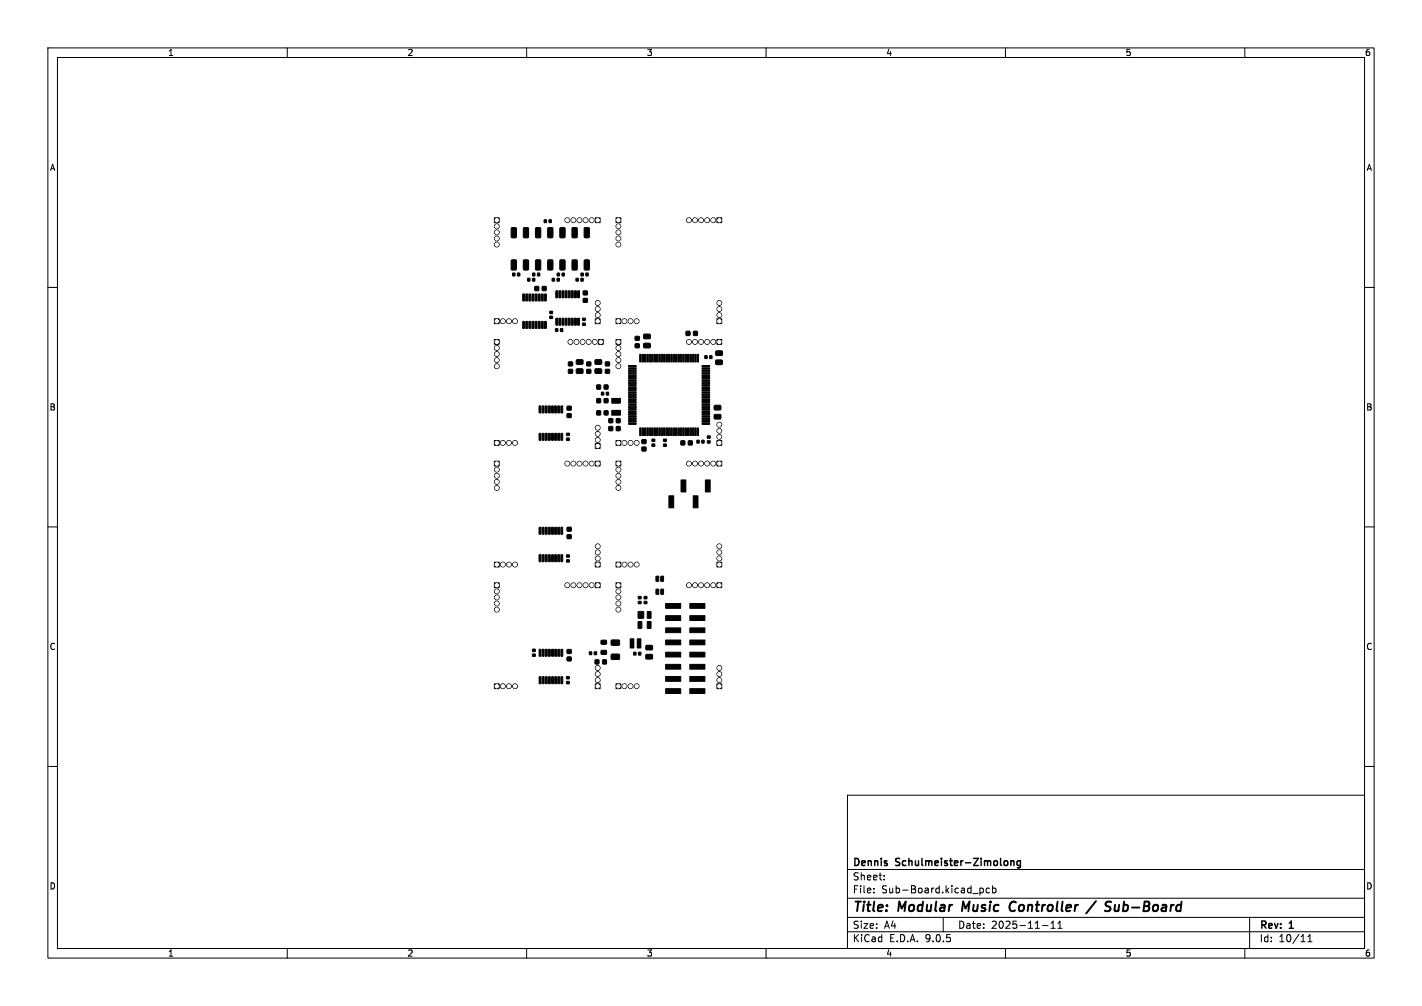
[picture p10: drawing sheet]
<svg xmlns="http://www.w3.org/2000/svg" width="297mm" height="210mm" viewBox="0 0 297 210" stroke-linecap="round" stroke-linejoin="round" font-family="sans-serif">
<defs><g id="words">
<g font-size="2.8">
<text x="178" y="190.9">Title:</text>
<text x="187.7" y="190.9">Modular</text>
<text x="201.8" y="190.9">Music</text>
<text x="212.5" y="190.9">Controller</text>
<text x="229.7" y="190.9">/</text>
<text x="234.1" y="190.9">Sub-Board</text>
</g>
<g font-size="2.1">
<text x="178" y="184">Sheet:</text>
<text x="178" y="181.2">Dennis</text>
<text x="187.2" y="181.2">Schulmeister-Zimolong</text>
<text x="178" y="186.7">File:</text>
<text x="184.1" y="186.7">Sub-Board.kicad_pcb</text>
<text x="178" y="196.9">KiCad</text>
<text x="178" y="194.1">Size:</text>
<text x="184.7" y="194.1">A4</text>
<text x="185.7" y="196.9">E.D.A.</text>
<text x="193.3" y="196.9">9.0.5</text>
<text x="200" y="194.1">Date:</text>
<text x="207" y="194.1">2025-11-11</text>
<text x="263" y="194.3">Rev:</text>
<text x="263" y="196.9">Id:</text>
<text x="267.1" y="196.9">10/11</text>
<text x="269.4" y="194.3">1</text>
</g>
<g font-size="1.8">
<text x="35" y="11.9">1</text>
<text x="85" y="11.9">2</text>
<text x="135" y="11.9">3</text>
<text x="185" y="11.9">4</text>
<text x="235" y="11.9">5</text>
<text x="285" y="11.9">6</text>
<text x="10.3" y="35.9">A</text>
<text x="285.4" y="35.9">A</text>
<text x="10.3" y="85.9">B</text>
<text x="285.3" y="85.9">B</text>
<text x="10.3" y="135.9">C</text>
<text x="285.3" y="135.9">C</text>
<text x="10.3" y="185.9">D</text>
<text x="285.3" y="185.9">D</text>
<text x="35" y="199.9">1</text>
<text x="85" y="199.9">2</text>
<text x="135" y="199.9">3</text>
<text x="185" y="199.9">4</text>
<text x="235" y="199.9">5</text>
<text x="285" y="199.9">6</text>
</g>
</g></defs>
<g fill="none" stroke="#000" stroke-width=".21">
<path d="M10 10h277v190h-277zM12 12h273v186h-273zM60 10v2M110 10v2M160 10v2M210 10v2M260 10v2M10 60h2M285 60h2M10 110h2M285 110h2M10 160h2"/>
<path d="M177 166h108v32h-108zM285 160h2M60 198v2M110 198v2M160 198v2M177 194.5h108M177 191.5h108M177 187.5h108M177 181.5h108M182.5 186.3v.1M182.5 185.5v.1M184.7 183.6v.1"/>
<path d="M184.7 182.8v.1M197 191.5v3M204.7 185.5l.4-.1 .3 .3-.2 .6h-.5M206.7 185.5l-.5-.1-.2 .3 .1 .6h.6M207.3 185.5l.4-.1 .3 .3-.1 .6h-.6M207.3 184.9v1.5M210 198v2M217.7 193.2h1.2M219.5 193.8h.9M219.5 192.7l.5-.4v1.5M221 193.8h.8M221 192.7l.4-.4v1.5"/>
<path d="M260 198v2M261 191.5v6.5M273.2 196.6h.8M273.2 195.5l.4-.4v1.5"/>
</g>
<path d="M201.2 188.2l-.3 2M211.8 188.2a1.07 1.07 0 0 0-.9 .8 1.07 1.07 0 0 0 .5 1.2l.5-.1M228.9 188.1l-2 2.6M231.8 188.2l.3 .1M232.9 188.9l-.1 1.2h.7" fill="none" stroke="#000" stroke-width=".4"/>
<path d="M211.1 179.7v1M211.1 179.8l.2-.1 .4 .1 .1 .9M213.1 179.8l-.4-.1-.3 .3 .2 .6h.5M213.1 179.7v1.2l-.3 .3-.3-.1" fill="none" stroke="#000" stroke-width=".3"/>
<g fill="#000" stroke="#000" stroke-width=".21">
<path d="M103.3 45.5h1v1h-1zM107.1 57h.4v.6h-.4zM106.8 47.6l.8-.1 .3 .2v1.7l-.2 .2-.7 .1-.2-.2zM106.8 54.3l.8-.1 .3 .2v1.7l-.2 .3h-.7l-.2-.2zM108.1 57h.5v.6h-.5zM109.4 47.6l.8-.1 .2 .2v1.7l-.1 .2-.8 .1-.2-.2zM109.4 54.3l.8-.1 .2 .2v1.7l-.1 .3h-.8l-.2-.2zM110.2 58.1h.5v.6h-.5zM111.2 58.1h.5v.6h-.5zM111.2 57h.5v.6h-.5zM111.9 47.6l.8-.1 .2 .2 .1 1.7-.2 .2-.7 .1-.2-.2zM111.9 54.3l.8-.1 .2 .2 .1 1.7-.2 .3h-.7l-.2-.2z"/>
<path d="M112.3 57h.4v.6h-.4zM113.7 45.9h.4v.6h-.4zM114.7 45.9h.4v.6h-.4zM114.4 47.6l.8-.1 .3 .2v1.7l-.2 .2-.7 .1-.2-.2zM114.4 54.3l.8-.1 .3 .2v1.7l-.2 .3h-.7l-.2-.2zM115.3 58.1h.5v.6h-.5zM116.4 58.1h.4v.6h-.4zM116.4 57h.4v.6h-.4zM117 47.6l.8-.1 .2 .2v1.7l-.1 .2-.7 .1-.3-.2zM117 54.3l.8-.1 .2 .2v1.7l-.1 .3h-.7l-.3-.2zM117.4 57h.5v.6h-.5zM120.3 58.1h.5v.6h-.5z"/>
<path d="M119.5 47.6l.8-.1 .3 .2v1.7l-.2 .2-.7 .1-.2-.2zM119.5 54.3l.8-.1 .3 .2v1.7l-.2 .3h-.7l-.2-.2zM121.3 58.1h.5v.6h-.5zM121.4 57h.4v.6h-.4zM122.1 47.6l.8-.1 .2 .2v1.7l-.1 .2-.8 .1-.2-.2zM122.1 54.3l.8-.1 .2 .2v1.7l-.1 .3h-.8l-.2-.2zM122.4 57h.4v.6h-.4zM124.3 45.5h1v1h-1zM128.7 45.5h1v1h-1zM149.7 45.5h1v1h-1zM103.3 70.9h1v1h-1zM103.3 66.6h1v1h-1z"/>
<path d="M109.2 67.1l.4 .1-.1 1.4-.3-.1zM109.2 61.4h.4l-.1 1.4h-.3zM109.8 67.1l.4 .1v1.4l-.4-.1zM109.8 61.4h.4v1.4h-.4zM110.5 67.1l.4 .1-.1 1.4-.3-.1zM110.5 61.4h.4l-.1 1.4h-.3zM111.1 67.1l.4 .1v1.4l-.4-.1zM111.1 61.4h.4v1.4h-.4zM111.8 67.1l.4 .1-.1 1.4-.3-.1zM111.8 61.4h.4l-.1 1.4h-.3zM112.4 67.1l.4 .1v1.4l-.4-.1zM112.4 61.4h.4v1.4h-.4z"/>
<path d="M111.7 59.8h.8v.8h-.8zM113.1 67.1l.4 .1-.1 1.4-.3-.1zM113.1 61.4h.4l-.1 1.4h-.3zM113.7 67.1l.4 .1v1.4l-.4-.1zM113.7 61.4h.4v1.4h-.4zM113.3 59.8h.7v.8h-.7zM114.8 65h.6v.5h-.6zM114.8 66h.6v.5h-.6zM116 68.6h.5v.6h-.5zM116.1 66.4l.4 .1-.1 1.4-.3-.1zM116.1 60.7l.4 .1-.1 1.4-.3-.1zM116.8 66.4l.3 .1v1.4l-.4-.1z"/>
<path d="M116.8 60.7l.3 .1v1.4l-.4-.1zM117.1 68.6h.4v.6h-.4zM117.4 66.4l.4 .1-.1 1.4-.3-.1zM117.4 60.7l.4 .1-.1 1.4-.3-.1zM118.1 66.4l.3 .1v1.4l-.4-.1zM118.1 60.7l.3 .1v1.4l-.4-.1zM118.7 66.4l.4 .1-.1 1.4-.3-.1zM118.7 60.7l.4 .1-.1 1.4-.3-.1zM118.7 77.1h.9v.8h-.9zM118.7 75.6h.9v.7h-.9zM119.4 66.4l.3 .1v1.4l-.4-.1zM119.4 60.7l.3 .1v1.4l-.4-.1z"/>
<path d="M120 66.4l.4 .1-.1 1.4-.3-.1zM120 60.7l.4 .1-.1 1.4-.3-.1zM120.4 77h1.2l.2 .2v.6l-.3 .2h-1l-.2-.3zM120.4 75.1h1.2l.2 .2v.6l-.3 .2h-1l-.2-.3zM120.7 66.4l.3 .1v1.4l-.4-.1zM120.7 60.7l.3 .1v1.4l-.4-.1zM121.7 66.4h.5v.5h-.5zM121.7 67.5h.5v.4h-.5zM121.8 60.8h.8v.7h-.8zM121.8 62.3h.8v.8h-.8zM122.6 77.1h.8v.8h-.8zM122.6 75.6h.8v.7h-.8z"/>
<path d="M124.3 77h1.2l.2 .2v.6l-.3 .2h-1l-.2-.3zM124.3 75.1h1.2l.2 .2v.6l-.3 .2h-1l-.2-.3zM125 70.9h1v1h-1zM124.3 66.6h1v1h-1zM126.5 77.1h.8v.8h-.8zM126.5 75.6h.8v.7h-.8zM128.7 70.9h1v1h-1zM128.7 66.6h1v1h-1zM131.3 79.8h1.5l.1 .2-1.5 .1zM131.3 79.3h1.5l.1 .2-1.5 .1zM131.3 78.8h1.5l.1 .2-1.5 .1zM131.3 78.3h1.5l.1 .2-1.5 .1z"/>
<path d="M131.3 77.8h1.5l.1 .2-1.5 .1zM131.3 77.3h1.5l.1 .2-1.5 .1zM131.3 76.8h1.5l.1 .2-1.5 .1zM131.3 76.3h1.5l.1 .2-1.5 .1zM132.7 70.2h.8v.8h-.8zM132.7 71.8h.8v.8h-.8zM133.6 74h.3l-.1 1.6-.2-.1zM134.1 74h.3l-.1 1.6-.2-.1zM134.6 74h.3l-.1 1.6-.2-.1zM135.1 74h.3l-.1 1.6-.2-.1zM135.6 74h.3l-.1 1.6-.2-.1zM134.5 69.8h1.2l.2 .2-.1 .6-.2 .1h-1l-.2-.2z"/>
<path d="M134.5 71.7h1.2l.2 .2-.1 .6-.2 .1h-1l-.2-.2zM136.1 74h.3l-.1 1.6-.2-.1zM136.6 74h.3l-.1 1.6-.2-.1zM137.1 74h.3l-.1 1.6-.2-.1zM137.6 74h.3l-.1 1.6-.2-.1zM138.1 74h.3l-.1 1.6-.2-.1zM138.6 74h.3l-.1 1.6-.2-.1zM139.1 74h.3l-.1 1.6-.2-.1zM139.6 74h.3l-.1 1.6-.2-.1zM140.1 74h.3l-.1 1.6-.2-.1zM140.6 74h.3l-.1 1.6-.2-.1zM141.1 74h.3l-.1 1.6-.2-.1z"/>
<path d="M141.6 74h.3l-.1 1.6-.2-.1zM142.1 74h.3l-.1 1.6-.2-.1zM142.6 74h.3l-.1 1.6-.2-.1zM143.1 74h.3l-.1 1.6-.2-.1zM143.6 74h.3l-.1 1.6-.2-.1zM144.1 74h.3l-.1 1.6-.2-.1zM143.3 69.2h.8v.8h-.8zM144.6 74h.3l-.1 1.6-.2-.1zM145.1 74h.3l-.1 1.6-.2-.1zM145.6 74h.3l-.1 1.6-.2-.1zM144.9 69.2h.7v.8h-.7zM146.6 76.3h1.6v.2l-1.5 .1z"/>
<path d="M146.6 76.8h1.6v.2l-1.5 .1zM146.6 77.3h1.6v.2l-1.5 .1zM146.6 77.8h1.6v.2l-1.5 .1zM146.6 78.3h1.6v.2l-1.5 .1zM146.6 78.8h1.6v.2l-1.5 .1zM146.6 79.3h1.6v.2l-1.5 .1zM146.6 79.8h1.6v.2l-1.5 .1zM147.2 74.3h.5v.5h-.5zM148.2 74.3h.5v.5h-.5zM149.7 70.9h1v1h-1zM149.5 73.3l1.3-.1 .1 .3v.6l-.2 .1h-1.1l-.1-.2zM149.5 75.2l1.3-.1 .1 .3v.6l-.2 .1h-1.1l-.1-.2z"/>
<path d="M149.7 66.6h1v1h-1zM103.3 96.3h1v1h-1zM103.3 92h1v1h-1zM112.6 90.5h.4l-.1 1.4h-.3zM112.6 84.8h.4l-.1 1.4-.3-.1zM113.3 90.5h.3v1.4h-.4zM113.3 84.8h.3v1.4l-.4-.1zM113.9 90.5h.4l-.1 1.4h-.3zM113.9 84.8h.4l-.1 1.4-.3-.1zM114.6 90.5h.3v1.4h-.4zM114.6 84.8h.3v1.4l-.4-.1zM115.2 90.5h.4l-.1 1.4h-.3z"/>
<path d="M115.2 84.8h.4l-.1 1.4-.3-.1zM115.9 90.5h.3v1.4h-.4zM115.9 84.8h.3v1.4l-.4-.1zM116.5 90.5h.4l-.1 1.4h-.3zM116.5 84.8h.4l-.1 1.4-.3-.1zM117.2 90.5h.3v1.4h-.4zM117.2 84.8h.3v1.4l-.4-.1zM118.3 90.4h.6v.5h-.6zM118.3 91.5h.6v.4h-.6zM118.5 84.8h.8v.8h-.8zM118.5 86.4h.8v.7h-.8zM124.3 96.3h1v1h-1z"/>
<path d="M124.3 92.6h1v1h-1zM124.7 85.8h.7v.8h-.7zM124.7 80.4h.7v.8h-.7zM124.7 83.2h.7v.9h-.7zM125.6 81.9h.5v.5h-.5zM126.6 81.9h.5v.5h-.5zM126.2 85.8h.8v.8h-.8zM126.2 80.4h.8v.8h-.8zM126.2 83.2h.8v.9h-.8zM127.2 87.4h.8v.8h-.8zM127.2 89.1h.8v.8h-.8zM128.7 96.3h1v1h-1z"/>
<path d="M128.7 87.4h.8v.8h-.8zM128.7 89.1h.8v.8h-.8zM127.8 83.2h1.8v1h-1.8zM127.8 85.7h1.8v1h-1.8zM128.7 92h1v1h-1zM131.3 88.3h1.5l.1 .2-1.5 .1zM131.3 87.8h1.5l.1 .2-1.5 .1zM131.3 87.3h1.5l.1 .2-1.5 .1zM131.3 86.8h1.5l.1 .2-1.5 .1zM131.3 86.3h1.5l.1 .2-1.5 .1zM131.3 85.8h1.5l.1 .2-1.5 .1zM131.3 85.3h1.5l.1 .2-1.5 .1z"/>
<path d="M131.3 84.8h1.5l.1 .2-1.5 .1zM131.3 84.3h1.5l.1 .2-1.5 .1zM131.3 83.8h1.5l.1 .2-1.5 .1zM131.3 83.3h1.5l.1 .2-1.5 .1zM131.3 82.8h1.5l.1 .2-1.5 .1zM131.3 82.3h1.5l.1 .2-1.5 .1zM131.3 81.8h1.5l.1 .2-1.5 .1zM131.3 81.3h1.5l.1 .2-1.5 .1zM131.3 80.8h1.5l.1 .2-1.5 .1zM131.3 80.3h1.5l.1 .2-1.5 .1zM133.6 89.3l.3 .1-.1 1.5-.2-.1zM134.1 89.3l.3 .1-.1 1.5-.2-.1z"/>
<path d="M134.6 89.3l.3 .1-.1 1.5-.2-.1zM134.1 91.8h.8v.8h-.8zM134.1 93.4h.8v.7h-.8zM135.1 89.3l.3 .1-.1 1.5-.2-.1zM135.6 89.3l.3 .1-.1 1.5-.2-.1zM136.1 89.3l.3 .1-.1 1.5-.2-.1zM136.2 92.7h.5v.5h-.5zM136.2 91.7h.5v.4h-.5zM136.6 89.3l.3 .1-.1 1.5-.2-.1zM137.1 89.3l.3 .1-.1 1.5-.2-.1zM137.6 89.3l.3 .1-.1 1.5-.2-.1zM138.1 89.3l.3 .1-.1 1.5-.2-.1z"/>
<path d="M138.6 89.3l.3 .1-.1 1.5-.2-.1zM138.6 92.7h.6v.5h-.6zM138.6 91.7h.6v.4h-.6zM139.1 89.3l.3 .1-.1 1.5-.2-.1zM139.6 89.3l.3 .1-.1 1.5-.2-.1zM140.1 89.3l.3 .1-.1 1.5-.2-.1zM140.6 89.3l.3 .1-.1 1.5-.2-.1zM141.1 89.3l.3 .1-.1 1.5-.2-.1zM141.6 89.3l.3 .1-.1 1.5-.2-.1zM142.1 89.3l.3 .1-.1 1.5-.2-.1zM142.6 89.3l.3 .1-.1 1.5-.2-.1zM142.2 92h.8v.9h-.8z"/>
<path d="M143.1 89.3l.3 .1-.1 1.5-.2-.1zM143.6 89.3l.3 .1-.1 1.5-.2-.1zM144.1 89.3l.3 .1-.1 1.5-.2-.1zM144.6 89.3l.3 .1-.1 1.5-.2-.1zM143.8 92h.8v.9h-.8zM145.1 89.3l.3 .1-.1 1.5-.2-.1zM145.6 91.9h.4v.6h-.4zM145.6 89.3l.3 .1-.1 1.5-.2-.1zM146.6 91.9h.4v.6h-.4zM146.6 80.3h1.6v.2l-1.5 .1zM146.6 80.8h1.6v.2l-1.5 .1zM146.6 81.3h1.6v.2l-1.5 .1z"/>
<path d="M146.6 81.8h1.6v.2l-1.5 .1zM146.6 82.3h1.6v.2l-1.5 .1zM146.6 82.8h1.6v.2l-1.5 .1zM146.6 83.3h1.6v.2l-1.5 .1zM146.6 83.8h1.6v.2l-1.5 .1zM146.6 84.3h1.6v.2l-1.5 .1zM146.6 84.8h1.6v.2l-1.5 .1zM146.6 85.3h1.6v.2l-1.5 .1zM146.6 85.8h1.6v.2l-1.5 .1zM146.6 86.3h1.6v.2l-1.5 .1zM146.6 86.8h1.6v.2l-1.5 .1zM146.6 87.3h1.6v.2l-1.5 .1z"/>
<path d="M146.6 87.8h1.6v.2l-1.5 .1zM146.6 88.3h1.6v.2l-1.5 .1zM147.8 91h.5v.5h-.5zM147.8 92h.5v.5h-.5zM149.7 96.3h1v1h-1zM149.2 84.7l1.2-.1 .2 .2v.6l-.3 .2h-1l-.2-.3zM149.2 86.6l1.2-.1 .2 .2v.6l-.3 .2h-1l-.2-.3zM149.7 92h1v1h-1zM103.3 117.4h1v1h-1zM112.6 115.8l.4 .1-.1 1.4-.3-.1zM112.6 110.1h.4l-.1 1.4h-.3zM113.3 115.8l.3 .1v1.4l-.4-.1z"/>
<path d="M113.3 110.1h.3v1.4h-.4zM113.9 115.8l.4 .1-.1 1.4-.3-.1zM113.9 110.1h.4l-.1 1.4h-.3zM114.6 115.8l.3 .1v1.4l-.4-.1zM114.6 110.1h.3v1.4h-.4zM115.2 115.8l.4 .1-.1 1.4-.3-.1zM115.2 110.1h.4l-.1 1.4h-.3zM115.9 115.8l.3 .1v1.4l-.4-.1zM115.9 110.1h.3v1.4h-.4zM116.5 115.8l.4 .1-.1 1.4-.3-.1zM116.5 110.1h.4l-.1 1.4h-.3zM117.2 115.8l.3 .1v1.4l-.4-.1z"/>
<path d="M117.2 110.1h.3v1.4h-.4zM118.3 115.8h.6v.5h-.6zM118.3 116.9h.6v.4h-.6zM118.5 110.1h.8v.8h-.8zM118.5 111.6h.8v.8h-.8zM124.3 117.4h1v1h-1zM128.7 117.4h1v1h-1zM139.7 103.5h1v2.5h-1zM142.2 100.2h1v2.5h-1zM144.8 103.5h1v2.5h-1zM147.3 100.2h1v2.5h-1zM149.7 117.4h1v1h-1z"/>
<path d="M103.3 121.7h1v1h-1zM111.2 135.5h.6v.5h-.6zM111.2 136.6h.6v.4h-.6zM112.6 135.6h.4l-.1 1.4-.3-.1zM113.3 135.6h.3v1.4l-.3-.1zM113.9 135.6h.4l-.1 1.4-.3-.1zM114.6 135.6h.3v1.4l-.3-.1zM115.2 135.6h.4l-.1 1.4-.3-.1zM115.9 135.6h.3v1.4l-.3-.1zM116.5 135.6h.4l-.1 1.4-.3-.1zM117.2 135.6h.3v1.4l-.3-.1zM118.5 135.6h.8v.8h-.8z"/>
<path d="M118.5 137.2h.8v.7h-.8zM123.1 136.1h.5v.5h-.5zM124.3 121.7h1v1h-1zM124.1 136.1h.5v.5h-.5zM124.3 137.8h.8v.8h-.8zM125.6 133.7l1-.1 .1 .8-.2 .1h-.9l-.1-.2zM125.6 135.8h1l.1 .7-.2 .1h-.9l-.1-.2zM125.9 137.8h.7v.8h-.7zM128.7 121.7h1v1h-1zM127.7 133.7l1.6-.1 .1 .2v.8l-.2 .1h-1.4l-.2-.2zM127.7 136.6h1.6l.1 .2v.7l-.2 .2h-1.4l-.2-.3zM131.6 133.4h.8v.4h-.8z"/>
<path d="M131.6 133.9h.8v.4h-.8zM131.6 134.4h.8v.4h-.8zM131.6 134.9h.8v.4h-.8zM132.4 136.2h.4v.5h-.4zM133.3 125.6h.6v.4h-.6zM133.3 124.5h.6v.5h-.6zM133.1 133.4h.8v.4h-.8zM133.1 133.9h.8v.4h-.8zM133.1 134.4h.8v.4h-.8zM133.1 134.9h.8v.4h-.8zM133.4 136.2h.4v.5h-.4zM133.3 129.8h.7v1.4l-.7-.1z"/>
<path d="M133.3 127.7h1.1v1.3h-1.1zM134.5 125.6h.6v.4h-.6zM134.5 124.5h.6v.5h-.6zM135.2 127.7h.8l-.1 1.4-.7-.1zM135.2 129.8h.8l-.1 1.4-.7-.1zM134.9 134.8l1.3-.1 .1 .2v.6l-.2 .2h-1.1l-.1-.3zM134.9 136.7l1.3-.1 .1 .2v.6l-.2 .2h-1.1l-.1-.3zM137 120.3h.6l-.1 1.1-.5-.1zM137 123h.6l-.1 1.1-.5-.1zM138 123h.6l-.1 1.1-.5-.1zM138 120.3h.6l-.1 1.1-.5-.1zM139 138.7h3.2v1h-3.2z"/>
<path d="M139 136.2h3.2v1h-3.2zM139 133.6h3.2v1h-3.2zM139 131.1h3.2v1h-3.2zM139 128.5h3.2v1h-3.2zM139 126h3.2v1h-3.2zM144.1 138.7h3.1v1h-3.1zM144.1 136.2h3.1v1h-3.1zM144.1 133.6h3.1v1h-3.1zM144.1 131.1h3.1v1h-3.1zM144.1 128.5h3.1v1h-3.1zM144.1 126h3.1v1h-3.1zM149.7 121.7h1v1h-1z"/>
<path d="M103.3 142.8h1v1h-1zM112.6 141.3h.4l-.1 1.4h-.3zM113.3 141.3h.3v1.4h-.3zM113.9 141.3h.4l-.1 1.4h-.3zM114.6 141.3h.3v1.4h-.3zM115.2 141.3h.4l-.1 1.4h-.3zM115.9 141.3h.3v1.4h-.3zM116.5 141.3h.4l-.1 1.4h-.3zM117.2 141.3h.3v1.4h-.3zM118.3 141.2h.6v.5h-.6zM118.3 142.3h.6v.4h-.6zM124.3 142.8h1v1h-1z"/>
<path d="M128.7 142.8h1v1h-1zM139 143.8h3.2v1h-3.2zM139 141.2h3.2v1h-3.2zM144.1 143.8h3.1v1h-3.1zM144.1 141.2h3.1v1h-3.1zM149.7 142.8h1v1h-1z"/>
<circle cx="103.8" cy="47.2" r=".5"/>
<circle cx="103.8" cy="49.8" r=".5"/>
<circle cx="103.8" cy="51.1" r=".5"/>
<circle cx="103.8" cy="48.5" r=".5"/>
<circle cx="118.5" cy="46" r=".5"/>
<circle cx="119.8" cy="46" r=".5"/>
<circle cx="121" cy="46" r=".5"/>
<circle cx="122.3" cy="46" r=".5"/>
<circle cx="123.6" cy="46" r=".5"/>
<circle cx="129.2" cy="49.8" r=".5"/>
<circle cx="129.2" cy="48.5" r=".5"/>
<circle cx="129.2" cy="47.2" r=".5"/>
<circle cx="129.2" cy="51.1" r=".5"/>
<circle cx="143.9" cy="46" r=".5"/>
<circle cx="145.2" cy="46" r=".5"/>
<circle cx="146.4" cy="46" r=".5"/>
<circle cx="147.7" cy="46" r=".5"/>
<circle cx="149" cy="46" r=".5"/>
<circle cx="103.8" cy="73.9" r=".5"/>
<circle cx="103.8" cy="72.6" r=".5"/>
<circle cx="103.8" cy="75.2" r=".5"/>
<circle cx="103.8" cy="76.5" r=".5"/>
<circle cx="105" cy="67.1" r=".5"/>
<circle cx="106.3" cy="67.1" r=".5"/>
<circle cx="107.6" cy="67.1" r=".5"/>
<circle cx="119.1" cy="71.4" r=".5"/>
<circle cx="120.4" cy="71.4" r=".5"/>
<circle cx="121.7" cy="71.4" r=".5"/>
<circle cx="123" cy="71.4" r=".5"/>
<circle cx="124.2" cy="71.4" r=".5"/>
<circle cx="124.8" cy="65.8" r=".5"/>
<circle cx="124.8" cy="63.2" r=".5"/>
<circle cx="124.8" cy="64.5" r=".5"/>
<circle cx="129.2" cy="76.5" r=".5"/>
<circle cx="129.2" cy="73.9" r=".5"/>
<circle cx="129.2" cy="75.2" r=".5"/>
<circle cx="129.2" cy="72.6" r=".5"/>
<circle cx="130.4" cy="67.1" r=".5"/>
<circle cx="131.7" cy="67.1" r=".5"/>
<circle cx="133" cy="67.1" r=".5"/>
<circle cx="143.9" cy="71.4" r=".5"/>
<circle cx="145.2" cy="71.4" r=".5"/>
<circle cx="146.4" cy="71.4" r=".5"/>
<circle cx="147.7" cy="71.4" r=".5"/>
<circle cx="149" cy="71.4" r=".5"/>
<circle cx="150.2" cy="64.5" r=".5"/>
<circle cx="150.2" cy="65.8" r=".5"/>
<circle cx="150.2" cy="63.2" r=".5"/>
<circle cx="103.8" cy="99.3" r=".5"/>
<circle cx="103.8" cy="98" r=".5"/>
<circle cx="105" cy="92.5" r=".5"/>
<circle cx="106.3" cy="92.5" r=".5"/>
<circle cx="107.6" cy="92.5" r=".5"/>
<circle cx="118.5" cy="96.8" r=".5"/>
<circle cx="119.8" cy="96.8" r=".5"/>
<circle cx="121" cy="96.8" r=".5"/>
<circle cx="122.3" cy="96.8" r=".5"/>
<circle cx="123.6" cy="96.8" r=".5"/>
<circle cx="124.8" cy="90.6" r=".5"/>
<circle cx="124.8" cy="91.8" r=".5"/>
<circle cx="124.8" cy="89.3" r=".5"/>
<circle cx="129.2" cy="98" r=".5"/>
<circle cx="129.2" cy="99.3" r=".5"/>
<circle cx="130.4" cy="92.5" r=".5"/>
<circle cx="131.7" cy="92.5" r=".5"/>
<circle cx="133" cy="92.5" r=".5"/>
<circle cx="143.9" cy="96.8" r=".5"/>
<circle cx="145.2" cy="96.8" r=".5"/>
<circle cx="146.4" cy="96.8" r=".5"/>
<circle cx="147.7" cy="96.8" r=".5"/>
<circle cx="149" cy="96.8" r=".5"/>
<circle cx="150.2" cy="88.6" r=".5"/>
<circle cx="150.2" cy="91.2" r=".5"/>
<circle cx="150.2" cy="89.9" r=".5"/>
<circle cx="103.8" cy="100.6" r=".5"/>
<circle cx="103.8" cy="101.9" r=".5"/>
<circle cx="105" cy="117.9" r=".5"/>
<circle cx="106.3" cy="117.9" r=".5"/>
<circle cx="107.6" cy="117.9" r=".5"/>
<circle cx="124.8" cy="115.3" r=".5"/>
<circle cx="124.8" cy="116.6" r=".5"/>
<circle cx="124.8" cy="114" r=".5"/>
<circle cx="129.2" cy="100.6" r=".5"/>
<circle cx="129.2" cy="101.9" r=".5"/>
<circle cx="130.4" cy="117.9" r=".5"/>
<circle cx="131.7" cy="117.9" r=".5"/>
<circle cx="133" cy="117.9" r=".5"/>
<circle cx="150.2" cy="116.6" r=".5"/>
<circle cx="150.2" cy="115.3" r=".5"/>
<circle cx="150.2" cy="114" r=".5"/>
<circle cx="103.8" cy="127.3" r=".5"/>
<circle cx="103.8" cy="124.7" r=".5"/>
<circle cx="103.8" cy="123.4" r=".5"/>
<circle cx="103.8" cy="126" r=".5"/>
<circle cx="118.5" cy="122.2" r=".5"/>
<circle cx="119.8" cy="122.2" r=".5"/>
<circle cx="121" cy="122.2" r=".5"/>
<circle cx="122.3" cy="122.2" r=".5"/>
<circle cx="123.6" cy="122.2" r=".5"/>
<circle cx="124.8" cy="139.4" r=".5"/>
<circle cx="129.2" cy="127.3" r=".5"/>
<circle cx="129.2" cy="123.4" r=".5"/>
<circle cx="129.2" cy="124.7" r=".5"/>
<circle cx="129.2" cy="126" r=".5"/>
<circle cx="143.9" cy="122.2" r=".5"/>
<circle cx="145.2" cy="122.2" r=".5"/>
<circle cx="146.4" cy="122.2" r=".5"/>
<circle cx="147.7" cy="122.2" r=".5"/>
<circle cx="149" cy="122.2" r=".5"/>
<circle cx="150.2" cy="139.4" r=".5"/>
<circle cx="105" cy="143.3" r=".5"/>
<circle cx="106.3" cy="143.3" r=".5"/>
<circle cx="107.6" cy="143.3" r=".5"/>
<circle cx="124.8" cy="140.7" r=".5"/>
<circle cx="124.8" cy="142" r=".5"/>
<circle cx="130.4" cy="143.3" r=".5"/>
<circle cx="131.7" cy="143.3" r=".5"/>
<circle cx="133" cy="143.3" r=".5"/>
<circle cx="150.2" cy="140.7" r=".5"/>
<circle cx="150.2" cy="142" r=".5"/>
</g>
<g fill="#fff" stroke="#fff" stroke-width=".21">
<circle cx="150.2" cy="122.2" r=".35"/>
<circle cx="149" cy="122.2" r=".35"/>
<circle cx="147.7" cy="122.2" r=".35"/>
<circle cx="146.4" cy="122.2" r=".35"/>
<circle cx="145.2" cy="122.2" r=".35"/>
<circle cx="143.9" cy="122.2" r=".35"/>
<circle cx="150.2" cy="71.4" r=".35"/>
<circle cx="149" cy="71.4" r=".35"/>
<circle cx="147.7" cy="71.4" r=".35"/>
<circle cx="146.4" cy="71.4" r=".35"/>
<circle cx="145.2" cy="71.4" r=".35"/>
<circle cx="143.9" cy="71.4" r=".35"/>
<circle cx="103.8" cy="122.2" r=".35"/>
<circle cx="103.8" cy="123.4" r=".35"/>
<circle cx="103.8" cy="124.7" r=".35"/>
<circle cx="103.8" cy="126" r=".35"/>
<circle cx="103.8" cy="127.3" r=".35"/>
<circle cx="124.8" cy="67.1" r=".35"/>
<circle cx="124.8" cy="65.8" r=".35"/>
<circle cx="124.8" cy="64.5" r=".35"/>
<circle cx="124.8" cy="63.2" r=".35"/>
<circle cx="150.2" cy="67.1" r=".35"/>
<circle cx="150.2" cy="65.8" r=".35"/>
<circle cx="150.2" cy="64.5" r=".35"/>
<circle cx="150.2" cy="63.2" r=".35"/>
<circle cx="124.8" cy="122.2" r=".35"/>
<circle cx="123.6" cy="122.2" r=".35"/>
<circle cx="122.3" cy="122.2" r=".35"/>
<circle cx="121" cy="122.2" r=".35"/>
<circle cx="119.8" cy="122.2" r=".35"/>
<circle cx="118.5" cy="122.2" r=".35"/>
<circle cx="129.2" cy="143.3" r=".35"/>
<circle cx="130.4" cy="143.3" r=".35"/>
<circle cx="131.7" cy="143.3" r=".35"/>
<circle cx="133" cy="143.3" r=".35"/>
<circle cx="103.8" cy="46" r=".35"/>
<circle cx="103.8" cy="47.2" r=".35"/>
<circle cx="103.8" cy="48.5" r=".35"/>
<circle cx="103.8" cy="49.8" r=".35"/>
<circle cx="103.8" cy="51.1" r=".35"/>
<circle cx="103.8" cy="117.9" r=".35"/>
<circle cx="105" cy="117.9" r=".35"/>
<circle cx="106.3" cy="117.9" r=".35"/>
<circle cx="107.6" cy="117.9" r=".35"/>
<circle cx="129.2" cy="122.2" r=".35"/>
<circle cx="129.2" cy="123.4" r=".35"/>
<circle cx="129.2" cy="124.7" r=".35"/>
<circle cx="129.2" cy="126" r=".35"/>
<circle cx="129.2" cy="127.3" r=".35"/>
<circle cx="124.8" cy="143.3" r=".35"/>
<circle cx="124.8" cy="142" r=".35"/>
<circle cx="124.8" cy="140.7" r=".35"/>
<circle cx="124.8" cy="139.4" r=".35"/>
<circle cx="150.2" cy="96.8" r=".35"/>
<circle cx="149" cy="96.8" r=".35"/>
<circle cx="147.7" cy="96.8" r=".35"/>
<circle cx="146.4" cy="96.8" r=".35"/>
<circle cx="145.2" cy="96.8" r=".35"/>
<circle cx="143.9" cy="96.8" r=".35"/>
<circle cx="129.2" cy="117.9" r=".35"/>
<circle cx="130.4" cy="117.9" r=".35"/>
<circle cx="131.7" cy="117.9" r=".35"/>
<circle cx="133" cy="117.9" r=".35"/>
<circle cx="150.2" cy="143.3" r=".35"/>
<circle cx="150.2" cy="142" r=".35"/>
<circle cx="150.2" cy="140.7" r=".35"/>
<circle cx="150.2" cy="139.4" r=".35"/>
<circle cx="150.2" cy="92.5" r=".35"/>
<circle cx="150.2" cy="91.2" r=".35"/>
<circle cx="150.2" cy="89.9" r=".35"/>
<circle cx="150.2" cy="88.6" r=".35"/>
<circle cx="103.8" cy="71.4" r=".35"/>
<circle cx="103.8" cy="72.6" r=".35"/>
<circle cx="103.8" cy="73.9" r=".35"/>
<circle cx="103.8" cy="75.2" r=".35"/>
<circle cx="103.8" cy="76.5" r=".35"/>
<circle cx="103.8" cy="96.8" r=".35"/>
<circle cx="103.8" cy="98" r=".35"/>
<circle cx="103.8" cy="99.3" r=".35"/>
<circle cx="103.8" cy="100.6" r=".35"/>
<circle cx="103.8" cy="101.9" r=".35"/>
<circle cx="103.8" cy="143.3" r=".35"/>
<circle cx="105" cy="143.3" r=".35"/>
<circle cx="106.3" cy="143.3" r=".35"/>
<circle cx="107.6" cy="143.3" r=".35"/>
<circle cx="125.5" cy="71.4" r=".35"/>
<circle cx="124.2" cy="71.4" r=".35"/>
<circle cx="122.9" cy="71.4" r=".35"/>
<circle cx="121.7" cy="71.4" r=".35"/>
<circle cx="120.4" cy="71.4" r=".35"/>
<circle cx="119.1" cy="71.4" r=".35"/>
<circle cx="150.2" cy="117.9" r=".35"/>
<circle cx="150.2" cy="116.6" r=".35"/>
<circle cx="150.2" cy="115.3" r=".35"/>
<circle cx="150.2" cy="114" r=".35"/>
<circle cx="150.2" cy="46" r=".35"/>
<circle cx="149" cy="46" r=".35"/>
<circle cx="147.7" cy="46" r=".35"/>
<circle cx="146.4" cy="46" r=".35"/>
<circle cx="145.2" cy="46" r=".35"/>
<circle cx="143.9" cy="46" r=".35"/>
<circle cx="129.2" cy="92.5" r=".35"/>
<circle cx="130.4" cy="92.5" r=".35"/>
<circle cx="131.7" cy="92.5" r=".35"/>
<circle cx="133" cy="92.5" r=".35"/>
<circle cx="124.8" cy="96.8" r=".35"/>
<circle cx="123.6" cy="96.8" r=".35"/>
<circle cx="122.3" cy="96.8" r=".35"/>
<circle cx="121" cy="96.8" r=".35"/>
<circle cx="119.8" cy="96.8" r=".35"/>
<circle cx="118.5" cy="96.8" r=".35"/>
<circle cx="124.8" cy="117.9" r=".35"/>
<circle cx="124.8" cy="116.6" r=".35"/>
<circle cx="124.8" cy="115.3" r=".35"/>
<circle cx="124.8" cy="114" r=".35"/>
<circle cx="129.2" cy="96.8" r=".35"/>
<circle cx="129.2" cy="98" r=".35"/>
<circle cx="129.2" cy="99.3" r=".35"/>
<circle cx="129.2" cy="100.6" r=".35"/>
<circle cx="129.2" cy="101.9" r=".35"/>
<circle cx="129.2" cy="46" r=".35"/>
<circle cx="129.2" cy="47.2" r=".35"/>
<circle cx="129.2" cy="48.5" r=".35"/>
<circle cx="129.2" cy="49.8" r=".35"/>
<circle cx="129.2" cy="51.1" r=".35"/>
<circle cx="103.8" cy="67.1" r=".35"/>
<circle cx="105" cy="67.1" r=".35"/>
<circle cx="106.3" cy="67.1" r=".35"/>
<circle cx="107.6" cy="67.1" r=".35"/>
<circle cx="103.8" cy="92.5" r=".35"/>
<circle cx="105" cy="92.5" r=".35"/>
<circle cx="106.3" cy="92.5" r=".35"/>
<circle cx="107.6" cy="92.5" r=".35"/>
<circle cx="124.8" cy="46" r=".35"/>
<circle cx="123.6" cy="46" r=".35"/>
<circle cx="122.3" cy="46" r=".35"/>
<circle cx="121" cy="46" r=".35"/>
<circle cx="119.8" cy="46" r=".35"/>
<circle cx="118.5" cy="46" r=".35"/>
<circle cx="129.2" cy="71.4" r=".35"/>
<circle cx="129.2" cy="72.6" r=".35"/>
<circle cx="129.2" cy="73.9" r=".35"/>
<circle cx="129.2" cy="75.2" r=".35"/>
<circle cx="129.2" cy="76.5" r=".35"/>
<circle cx="124.8" cy="93.1" r=".35"/>
<circle cx="124.8" cy="91.8" r=".35"/>
<circle cx="124.8" cy="90.6" r=".35"/>
<circle cx="124.8" cy="89.3" r=".35"/>
<circle cx="129.2" cy="67.1" r=".35"/>
<circle cx="130.4" cy="67.1" r=".35"/>
<circle cx="131.7" cy="67.1" r=".35"/>
<circle cx="133" cy="67.1" r=".35"/>
</g>
<use href="#words"/>
</svg>
